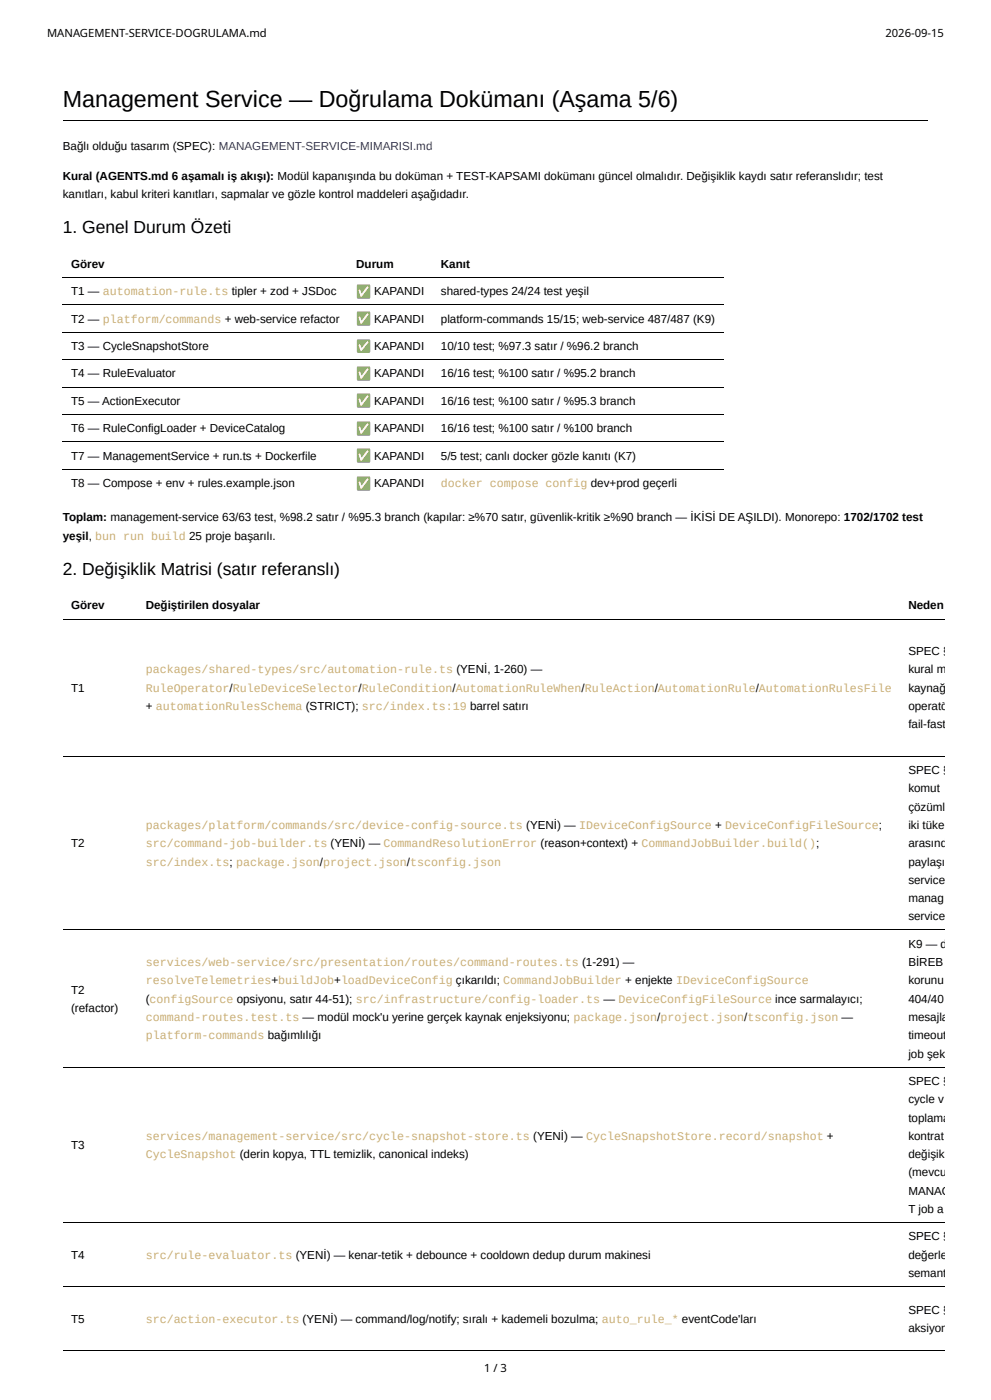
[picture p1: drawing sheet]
<svg xmlns="http://www.w3.org/2000/svg" width="210mm" height="297mm" viewBox="0 0 210 297" stroke-linecap="round" stroke-linejoin="round" font-family="sans-serif">
<defs><g id="words">
<text font-size="4.9" x="13.3" y="22.8">Management Service — Doğrulama Dokümanı (Aşama 5/6)</text>
<g font-size="3.7">
<text x="13.3" y="49.4">1. Genel Durum Özeti</text>
<text x="13.3" y="121.9">2. Değişiklik Matrisi (satır referanslı)</text>
</g>
<g font-size="2.5">
<text x="13.3" y="31.8">Bağlı olduğu tasarım (SPEC): MANAGEMENT-SERVICE-MIMARISI.md</text>
<text x="13.3" y="38.1">Kural (AGENTS.md 6 aşamalı iş akışı): Modül kapanışında bu doküman + TEST-KAPSAMI dokümanı güncel olmalıdır. Değişiklik kaydı satır referanslıdır; test</text>
<text x="13.3" y="42">kanıtları, kabul kriteri kanıtları, sapmalar ve gözle kontrol maddeleri aşağıdadır.</text>
<text x="15.1" y="56.8">Görev</text>
<text x="75.6" y="56.8">Durum</text>
<text x="93.5" y="56.8">Kanıt</text>
<text x="15.1" y="62.6">T1 — automation-rule.ts tipler + zod + JSDoc</text>
<text x="75.6" y="62.6">✅ KAPANDI</text>
<text x="93.5" y="62.6">shared-types 24/24 test yeşil</text>
<text x="15.1" y="68.4">T2 — platform/commands + web-service refactor</text>
<text x="75.6" y="68.4">✅ KAPANDI</text>
<text x="93.5" y="68.4">platform-commands 15/15; web-service 487/487 (K9)</text>
<text x="15.1" y="74.3">T3 — CycleSnapshotStore</text>
<text x="75.6" y="74.3">✅ KAPANDI</text>
<text x="93.5" y="74.3">10/10 test; %97.3 satır / %96.2 branch</text>
<text x="15.1" y="80.1">T4 — RuleEvaluator</text>
<text x="75.6" y="80.1">✅ KAPANDI</text>
<text x="93.5" y="80.1">16/16 test; %100 satır / %95.2 branch</text>
<text x="15.1" y="85.9">T5 — ActionExecutor</text>
<text x="75.6" y="85.9">✅ KAPANDI</text>
<text x="93.5" y="85.9">16/16 test; %100 satır / %95.3 branch</text>
<text x="15.1" y="91.7">T6 — RuleConfigLoader + DeviceCatalog</text>
<text x="75.6" y="91.7">✅ KAPANDI</text>
<text x="93.5" y="91.7">16/16 test; %100 satır / %100 branch</text>
<text x="15.1" y="97.5">T7 — ManagementService + run.ts + Dockerfile</text>
<text x="75.6" y="97.5">✅ KAPANDI</text>
<text x="93.5" y="97.5">5/5 test; canlı docker gözle kanıtı (K7)</text>
<text x="15.1" y="103.4">T8 — Compose + env + rules.example.json</text>
<text x="75.6" y="103.4">✅ KAPANDI</text>
<text x="13.3" y="110.6">Toplam: management-service 63/63 test, %98.2 satır / %95.3 branch (kapılar: ≥%70 satır, güvenlik-kritik ≥%90 branch — İKİSİ DE AŞILDI). Monorepo: 1702/1702 test</text>
<text x="13.3" y="114.5">yeşil, bun run build 25 proje başarılı.</text>
<text x="15.1" y="129.3">Görev</text>
<text x="30.9" y="129.3">Değiştirilen dosyalar</text>
<text x="192.7" y="129.3">Neden</text>
<text x="192.7" y="139">SPEC §</text>
<text x="192.7" y="142.9">kural m</text>
<text x="15.1" y="146.8">T1</text>
<text x="192.7" y="146.8">kaynağ</text>
<text x="30.9" y="150.6">+ automationRulesSchema (STRICT); src/index.ts:19 barrel satırı</text>
<text x="192.7" y="150.6">operatö</text>
<text x="192.7" y="154.5">fail-fast</text>
<text x="192.7" y="164.2">SPEC §</text>
<text x="192.7" y="168.1">komut</text>
<text x="192.7" y="172">çözüml</text>
<text x="15.1" y="179.7">T2</text>
<text x="192.7" y="175.9">iki tüke</text>
<text x="192.7" y="179.7">arasınd</text>
<text x="192.7" y="183.6">paylaşı</text>
<text x="192.7" y="187.5">service</text>
<text x="192.7" y="191.4">manag</text>
<text x="192.7" y="195.3">service</text>
<text x="192.7" y="201.1">K9 — d</text>
<text x="192.7" y="205">BİREB</text>
<text x="192.7" y="208.8">korunu</text>
<text x="15.1" y="210.8">T2</text>
<text x="15.1" y="214.7">(refactor)</text>
<text x="30.9" y="212.7">(configSource opsiyonu, satır 44-51); src/infrastructure/config-loader.ts — DeviceConfigFileSource ince sarmalayıcı;</text>
<text x="192.7" y="212.7">404/40</text>
<text x="192.7" y="216.6">mesajla</text>
<text x="192.7" y="220.5">timeout</text>
<text x="192.7" y="224.4">job şek</text>
<text x="192.7" y="230.2">SPEC §</text>
<text x="192.7" y="234.1">cycle v</text>
<text x="192.7" y="237.9">toplama</text>
<text x="15.1" y="243.8">T3</text>
<text x="192.7" y="241.8">kontrat</text>
<text x="192.7" y="245.7">değişik</text>
<text x="192.7" y="249.6">(mevcu</text>
<text x="192.7" y="253.5">MANAG</text>
<text x="192.7" y="257.4">T job a</text>
<text x="192.7" y="263.2">SPEC §</text>
<text x="15.1" y="267.1">T4</text>
<text x="192.7" y="267.1">değerle</text>
<text x="192.7" y="270.9">semant</text>
<text x="15.1" y="280.6">T5</text>
<text x="192.7" y="278.7">SPEC §</text>
<text x="192.7" y="282.6">aksiyon</text>
</g>
<g font-size="2.5" fill="#c9ae75">
<text x="93.5" y="103.4">docker compose config dev+prod geçerli</text>
<text x="30.9" y="142.9">packages/shared-types/src/automation-rule.ts (YENİ, 1-260) —</text>
<text x="30.9" y="146.8">RuleOperator/RuleDeviceSelector/RuleCondition/AutomationRuleWhen/RuleAction/AutomationRule/AutomationRulesFile</text>
<text x="30.9" y="175.9">packages/platform/commands/src/device-config-source.ts (YENİ) — IDeviceConfigSource + DeviceConfigFileSource;</text>
<text x="30.9" y="179.7">src/command-job-builder.ts (YENİ) — CommandResolutionError (reason+context) + CommandJobBuilder.build();</text>
<text x="30.9" y="183.6">src/index.ts; package.json/project.json/tsconfig.json</text>
<text x="30.9" y="205">services/web-service/src/presentation/routes/command-routes.ts (1-291) —</text>
<text x="30.9" y="208.8">resolveTelemetries+buildJob+loadDeviceConfig çıkarıldı; CommandJobBuilder + enjekte IDeviceConfigSource</text>
<text x="30.9" y="216.6">command-routes.test.ts — modül mock'u yerine gerçek kaynak enjeksiyonu; package.json/project.json/tsconfig.json —</text>
<text x="30.9" y="220.5">platform-commands bağımlılığı</text>
<text x="30.9" y="241.8">services/management-service/src/cycle-snapshot-store.ts (YENİ) — CycleSnapshotStore.record/snapshot +</text>
<text x="30.9" y="245.7">CycleSnapshot (derin kopya, TTL temizlik, canonical indeks)</text>
<text x="30.9" y="267.1">src/rule-evaluator.ts (YENİ) — kenar-tetik + debounce + cooldown dedup durum makinesi</text>
<text x="30.9" y="280.6">src/action-executor.ts (YENİ) — command/log/notify; sıralı + kademeli bozulma; auto_rule_* eventCode'ları</text>
</g>
<g font-size="2.4">
<text x="10" y="7.9">MANAGEMENT-SERVICE-DOGRULAMA.md</text>
<text x="187.8" y="7.9">2026-09-15</text>
<text x="102.7" y="291">1 / 3</text>
</g>
</g></defs>
<g fill="none" stroke="#000" stroke-width=".21">
<path d="M13.3 25.7h183.5M13.3 58.8h140.2M13.3 64.6h140.2M13.3 70.5h140.2M13.3 76.3h140.2M13.3 82.1h140.2M13.3 87.9h140.2M13.3 93.8h140.2M13.3 99.6h140.2M13.3 131.3h187M13.3 160.4h187M13.3 197.3h187"/>
<path d="M13.3 226.4h187M13.3 259.4h187M13.3 273h187M13.3 286.5h187"/>
</g>
<use href="#words"/>
</svg>
